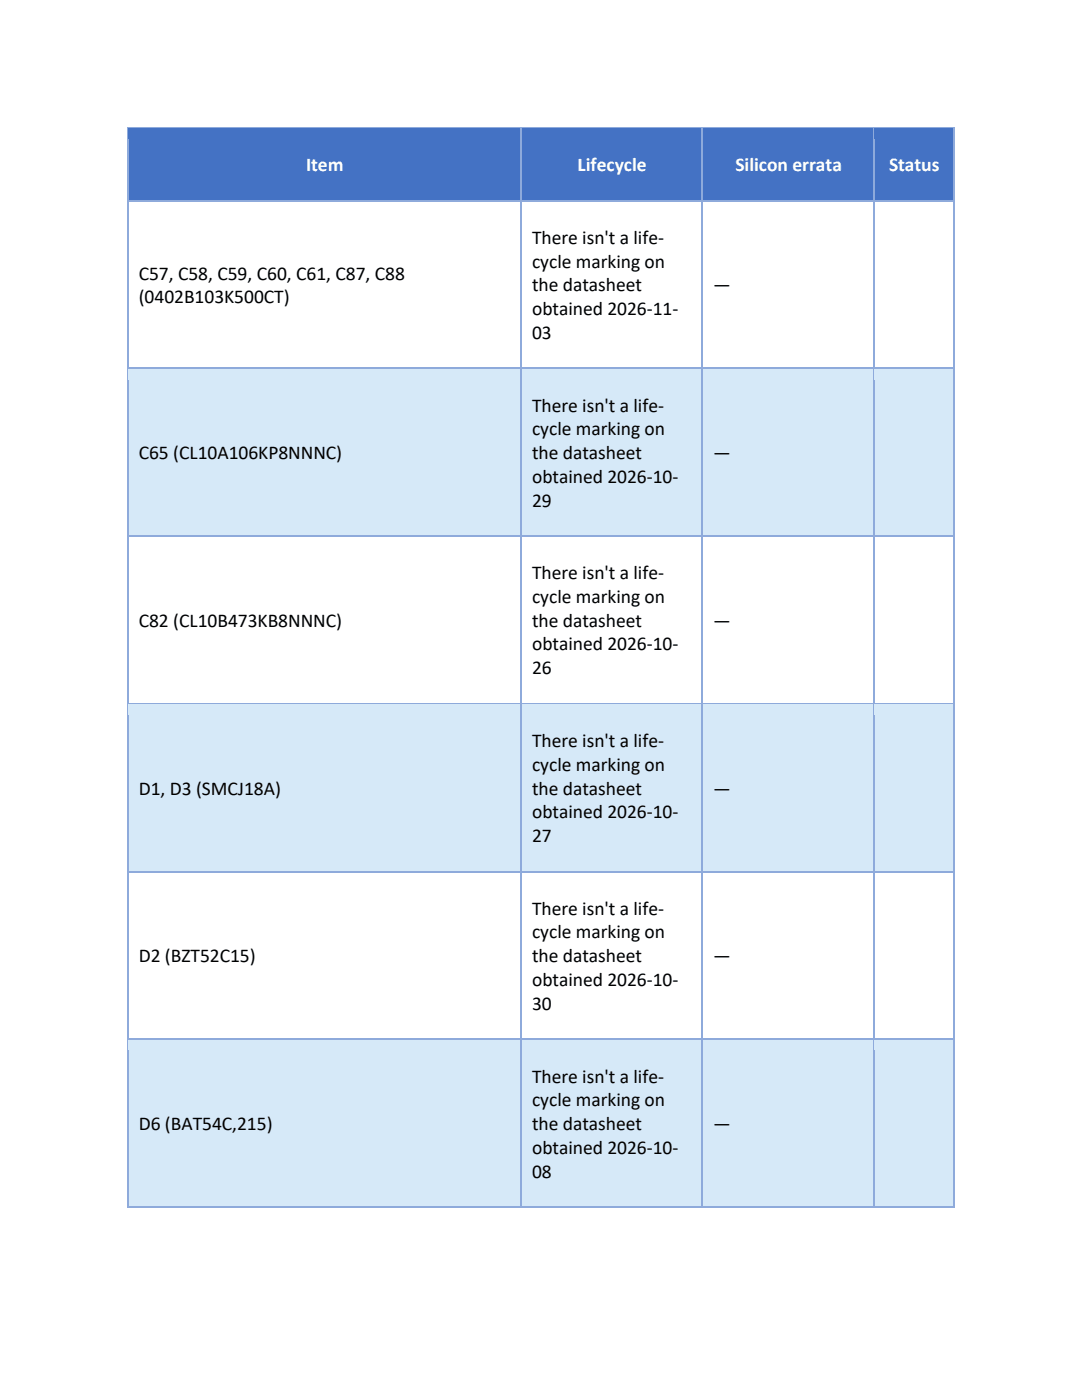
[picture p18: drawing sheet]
<svg xmlns="http://www.w3.org/2000/svg" width="216mm" height="279mm" viewBox="0 0 216 279" stroke-linecap="round" stroke-linejoin="round" font-family="sans-serif">
<defs><g id="words">
<g font-size="3.9" fill="#fff">
<text x="61.1" y="34.1">Item</text>
<text x="115.3" y="34.1">Lifecycle</text>
<text x="146.7" y="34.1">Silicon errata</text>
<text x="177.4" y="34.1">Status</text>
</g>
<g font-size="3.9">
<text x="106.2" y="48.7">There isn't a life-</text>
<text x="106.2" y="53.4">cycle marking on</text>
<text x="27.7" y="55.8">C57, C58, C59, C60, C61, C87, C88</text>
<text x="106.2" y="58.2">the datasheet</text>
<text x="142.3" y="58.2">—</text>
<text x="27.7" y="60.5">(0402B103K500CT)</text>
<text x="106.2" y="62.9">obtained 2026-11-</text>
<text x="106.2" y="67.6">03</text>
<text x="106.2" y="82.1">There isn't a life-</text>
<text x="106.2" y="86.9">cycle marking on</text>
<text x="27.7" y="91.6">C65 (CL10A106KP8NNNC)</text>
<text x="106.2" y="91.6">the datasheet</text>
<text x="142.3" y="91.6">—</text>
<text x="106.2" y="96.4">obtained 2026-10-</text>
<text x="106.2" y="101.1">29</text>
<text x="106.2" y="115.6">There isn't a life-</text>
<text x="27.7" y="125.1">C82 (CL10B473KB8NNNC)</text>
<text x="106.2" y="120.4">cycle marking on</text>
<text x="106.2" y="125.1">the datasheet</text>
<text x="142.3" y="125.1">—</text>
<text x="106.2" y="129.8">obtained 2026-10-</text>
<text x="106.2" y="134.5">26</text>
<text x="106.2" y="149.1">There isn't a life-</text>
<text x="106.2" y="153.8">cycle marking on</text>
<text x="27.7" y="158.6">D1, D3 (SMCJ18A)</text>
<text x="106.2" y="158.6">the datasheet</text>
<text x="142.3" y="158.6">—</text>
<text x="106.2" y="163.3">obtained 2026-10-</text>
<text x="106.2" y="168.1">27</text>
<text x="106.2" y="182.5">There isn't a life-</text>
<text x="106.2" y="187.3">cycle marking on</text>
<text x="27.7" y="192">D2 (BZT52C15)</text>
<text x="106.2" y="192">the datasheet</text>
<text x="106.2" y="196.8">obtained 2026-10-</text>
<text x="142.3" y="192">—</text>
<text x="106.2" y="201.5">30</text>
<text x="106.2" y="216.1">There isn't a life-</text>
<text x="106.2" y="220.8">cycle marking on</text>
<text x="27.7" y="225.5">D6 (BAT54C,215)</text>
<text x="106.2" y="225.6">the datasheet</text>
<text x="142.3" y="225.5">—</text>
<text x="106.2" y="230.3">obtained 2026-10-</text>
<text x="106.2" y="235">08</text>
</g>
</g></defs>
<g fill="#4472c4">
<path d="M25.7 25.7h78.2v14.3h-78.2z"/>
<path d="M27.7 27.8h74.2v10h-74.2z"/>
<path d="M104.1 25.7h35.9v14.3h-35.9z"/>
<path d="M106.2 27.8h31.9v10h-31.9z"/>
<path d="M140.3 25.7h34.1v14.3h-34.1z"/>
<path d="M142.3 27.8h30.1v10h-30.1z"/>
<path d="M174.7 25.7h15.5v14.3h-15.5z"/>
<path d="M176.6 27.8h11.6v10h-11.6z"/>
</g>
<path d="M25.5 25.4v2.4" fill="none" stroke="#8eaadb" stroke-width=".25"/>
<path d="M25.4 25.4h.3v.3h-.3z" fill="#8eaadb"/>
<path d="M25.7 25.5h78.2" fill="none" stroke="#8eaadb" stroke-width=".25"/>
<path d="M25.7 25.7h78.2v2.1h-78.2z" fill="#4472c4"/>
<path d="M104 25.7v2.1" fill="none" stroke="#8eaadb" stroke-width=".25"/>
<path d="M103.9 25.4h.2v.3h-.2z" fill="#8eaadb"/>
<path d="M104.1 25.5h35.9" fill="none" stroke="#8eaadb" stroke-width=".25"/>
<path d="M104.1 25.7h35.9v2.1h-35.9z" fill="#4472c4"/>
<path d="M140.2 25.7v2.1" fill="none" stroke="#8eaadb" stroke-width=".25"/>
<path d="M140 25.4h.3v.3h-.3z" fill="#8eaadb"/>
<path d="M140.3 25.5h34" fill="none" stroke="#8eaadb" stroke-width=".25"/>
<path d="M140.3 25.7h34v2.1h-34z" fill="#4472c4"/>
<path d="M174.5 25.7v2.1" fill="none" stroke="#8eaadb" stroke-width=".25"/>
<path d="M174.3 25.4h.3v.3h-.3z" fill="#8eaadb"/>
<path d="M174.6 25.5h15.6" fill="none" stroke="#8eaadb" stroke-width=".25"/>
<path d="M174.6 25.7h15.6v2.1h-15.6z" fill="#4472c4"/>
<path d="M190.3 25.4v2.4" fill="none" stroke="#8eaadb" stroke-width=".25"/>
<path d="M190.2 25.4h.2v.3h-.2z" fill="#8eaadb"/>
<path d="M25.6 37.8h78.5v2.2h-78.5z" fill="#4472c4"/>
<path d="M25.5 27.8v12.2" fill="none" stroke="#8eaadb" stroke-width=".25"/>
<path d="M104.1 37.8h36.1v2.2h-36.1z" fill="#4472c4"/>
<path d="M104 27.8v12.2" fill="none" stroke="#8eaadb" stroke-width=".25"/>
<path d="M140.2 37.8h34.3v2.2h-34.3z" fill="#4472c4"/>
<path d="M140.2 27.8v12.2" fill="none" stroke="#8eaadb" stroke-width=".25"/>
<path d="M174.5 37.8h15.8v2.2h-15.8z" fill="#4472c4"/>
<path d="M25.5 40v33.4M104 40v33.4M140.2 40v33.4M174.5 27.8v45.6M190.3 27.8v45.6M25.7 40.1h78.2M104.1 40.1h35.9M140.3 40.1h34M174.6 40.1h15.6" fill="none" stroke="#8eaadb" stroke-width=".25"/>
<g fill="#d6e9f8">
<path d="M25.7 73.7h78.2v33.1h-78.2z"/>
<path d="M27.7 85.3h74.2v9.9h-74.2z"/>
<path d="M104.1 73.7h35.9v33.1h-35.9z"/>
<path d="M106.2 75.8h31.9v7.3h-31.9z"/>
<path d="M106.2 83.1h31.9v4.8h-31.9z"/>
<path d="M106.2 87.9h31.9v4.7h-31.9z"/>
<path d="M106.2 92.6h31.9v4.8h-31.9z"/>
<path d="M106.2 97.4h31.9v7.3h-31.9z"/>
<path d="M140.3 73.7h34.1v33.1h-34.1z"/>
<path d="M142.3 85.3h30.1v9.9h-30.1z"/>
<path d="M174.7 73.7h15.5v33.1h-15.5z"/>
<path d="M176.6 85.2h11.6v10.2h-11.6z"/>
</g>
<path d="M25.5 73.4v2.4M25.7 73.5h78.2" fill="none" stroke="#8eaadb" stroke-width=".25"/>
<path d="M25.7 73.7h78.2v2.1h-78.2z" fill="#d6e9f8"/>
<path d="M104 73.4v2.4M104.1 73.5h35.9" fill="none" stroke="#8eaadb" stroke-width=".25"/>
<path d="M104.1 73.7h35.9v2.1h-35.9z" fill="#d6e9f8"/>
<path d="M140.2 73.4v2.4M140.3 73.5h34" fill="none" stroke="#8eaadb" stroke-width=".25"/>
<path d="M140.3 73.7h34v2.1h-34z" fill="#d6e9f8"/>
<path d="M174.5 73.4v2.4M174.6 73.5h15.6" fill="none" stroke="#8eaadb" stroke-width=".25"/>
<path d="M174.6 73.7h15.6v2.1h-15.6z" fill="#d6e9f8"/>
<path d="M190.3 73.4v2.4" fill="none" stroke="#8eaadb" stroke-width=".25"/>
<path d="M25.6 104.7h78.5v2.1h-78.5z" fill="#d6e9f8"/>
<path d="M25.5 75.8v31" fill="none" stroke="#8eaadb" stroke-width=".25"/>
<path d="M104.1 104.7h36.1v2.1h-36.1z" fill="#d6e9f8"/>
<path d="M104 75.8v31" fill="none" stroke="#8eaadb" stroke-width=".25"/>
<path d="M140.2 104.7h34.3v2.1h-34.3z" fill="#d6e9f8"/>
<path d="M140.2 75.8v31" fill="none" stroke="#8eaadb" stroke-width=".25"/>
<path d="M174.5 104.7h15.8v2.1h-15.8z" fill="#d6e9f8"/>
<path d="M174.5 75.8v64.6M190.3 75.8v64.6M25.5 106.8v33.6M25.7 107h78.2M104 106.8v33.6M104.1 107h35.9M140.2 106.8v33.6M140.3 107h34M174.6 107h15.6" fill="none" stroke="#8eaadb" stroke-width=".25"/>
<g fill="#d6e9f8">
<path d="M25.7 140.6h78.2v33.2h-78.2z"/>
<path d="M27.7 152.2h74.2v10h-74.2z"/>
<path d="M104.1 140.6h35.9v33.2h-35.9z"/>
<path d="M106.2 142.7h31.9v7.4h-31.9z"/>
<path d="M106.2 150.1h31.9v4.8h-31.9z"/>
<path d="M106.2 154.9h31.9v4.7h-31.9z"/>
<path d="M106.2 159.6h31.9v4.7h-31.9z"/>
<path d="M106.2 164.3h31.9v7.4h-31.9z"/>
<path d="M140.3 140.6h34.1v33.2h-34.1z"/>
<path d="M142.3 152.2h30.1v10h-30.1z"/>
<path d="M174.7 140.6h15.5v33.2h-15.5z"/>
<path d="M176.6 152.1h11.6v10.2h-11.6z"/>
</g>
<path d="M25.5 140.4v2.3M25.7 140.5h78.2" fill="none" stroke="#8eaadb" stroke-width=".25"/>
<path d="M25.7 140.6h78.2v2.1h-78.2z" fill="#d6e9f8"/>
<path d="M104 140.4v2.3M104.1 140.5h35.9" fill="none" stroke="#8eaadb" stroke-width=".25"/>
<path d="M104.1 140.6h35.9v2.1h-35.9z" fill="#d6e9f8"/>
<path d="M140.2 140.4v2.3M140.3 140.5h34" fill="none" stroke="#8eaadb" stroke-width=".25"/>
<path d="M140.3 140.6h34v2.1h-34z" fill="#d6e9f8"/>
<path d="M174.5 140.4v2.3M174.6 140.5h15.6" fill="none" stroke="#8eaadb" stroke-width=".25"/>
<path d="M174.6 140.6h15.6v2.1h-15.6z" fill="#d6e9f8"/>
<path d="M190.3 140.4v2.3" fill="none" stroke="#8eaadb" stroke-width=".25"/>
<path d="M25.6 171.7h78.5v2.1h-78.5z" fill="#d6e9f8"/>
<path d="M25.5 142.7v31.1" fill="none" stroke="#8eaadb" stroke-width=".25"/>
<path d="M104.1 171.7h36.1v2.1h-36.1z" fill="#d6e9f8"/>
<path d="M104 142.7v31.1" fill="none" stroke="#8eaadb" stroke-width=".25"/>
<path d="M140.2 171.7h34.3v2.1h-34.3z" fill="#d6e9f8"/>
<path d="M140.2 142.7v31.1" fill="none" stroke="#8eaadb" stroke-width=".25"/>
<path d="M174.5 171.7h15.8v2.1h-15.8z" fill="#d6e9f8"/>
<path d="M174.5 142.7v64.6M190.3 142.7v64.6M25.5 173.8v33.5M25.7 173.9h78.2M104 173.8v33.5M104.1 173.9h35.9M140.2 173.8v33.5M140.3 173.9h34M174.6 173.9h15.6" fill="none" stroke="#8eaadb" stroke-width=".25"/>
<g fill="#d6e9f8">
<path d="M25.7 207.6h78.2v33.2h-78.2z"/>
<path d="M27.7 219.1h74.2v10.1h-74.2z"/>
<path d="M104.1 207.6h35.9v33.2h-35.9z"/>
<path d="M106.2 209.7h31.9v7.4h-31.9z"/>
<path d="M106.2 217.1h31.9v4.7h-31.9z"/>
<path d="M106.2 221.8h31.9v4.8h-31.9z"/>
<path d="M106.2 226.6h31.9v4.7h-31.9z"/>
<path d="M106.2 231.3h31.9v7.4h-31.9z"/>
<path d="M140.3 207.6h34.1v33.2h-34.1z"/>
<path d="M142.3 219.1h30.1v10.1h-30.1z"/>
<path d="M174.7 207.6h15.5v33.2h-15.5z"/>
<path d="M176.6 219h11.6v10.3h-11.6z"/>
</g>
<path d="M25.5 207.3v2.3M25.7 207.4h78.2" fill="none" stroke="#8eaadb" stroke-width=".25"/>
<path d="M25.7 207.5h78.2v2.1h-78.2z" fill="#d6e9f8"/>
<path d="M104 207.3v2.3M104.1 207.4h35.9" fill="none" stroke="#8eaadb" stroke-width=".25"/>
<path d="M104.1 207.5h35.9v2.1h-35.9z" fill="#d6e9f8"/>
<path d="M140.2 207.3v2.3M140.3 207.4h34" fill="none" stroke="#8eaadb" stroke-width=".25"/>
<path d="M140.3 207.5h34v2.1h-34z" fill="#d6e9f8"/>
<path d="M174.5 207.3v2.3M174.6 207.4h15.6" fill="none" stroke="#8eaadb" stroke-width=".25"/>
<path d="M174.6 207.5h15.6v2.1h-15.6z" fill="#d6e9f8"/>
<path d="M190.3 207.3v2.3" fill="none" stroke="#8eaadb" stroke-width=".25"/>
<path d="M25.6 238.7h78.5v2.1h-78.5z" fill="#d6e9f8"/>
<path d="M25.5 209.6v31.2" fill="none" stroke="#8eaadb" stroke-width=".25"/>
<path d="M25.4 240.8h.3v.2h-.3z" fill="#8eaadb"/>
<path d="M25.7 240.9h78.2" fill="none" stroke="#8eaadb" stroke-width=".25"/>
<path d="M104.1 238.7h36.1v2.1h-36.1z" fill="#d6e9f8"/>
<path d="M104 209.6v31.2" fill="none" stroke="#8eaadb" stroke-width=".25"/>
<path d="M103.9 240.8h.2v.2h-.2z" fill="#8eaadb"/>
<path d="M104.1 240.9h35.9" fill="none" stroke="#8eaadb" stroke-width=".25"/>
<path d="M140.2 238.7h34.3v2.1h-34.3z" fill="#d6e9f8"/>
<path d="M140.2 209.6v31.2" fill="none" stroke="#8eaadb" stroke-width=".25"/>
<path d="M140 240.8h.3v.2h-.3z" fill="#8eaadb"/>
<path d="M140.3 240.9h34" fill="none" stroke="#8eaadb" stroke-width=".25"/>
<path d="M174.5 238.7h15.8v2.1h-15.8z" fill="#d6e9f8"/>
<path d="M174.5 209.6v31.2" fill="none" stroke="#8eaadb" stroke-width=".25"/>
<path d="M174.3 240.8h.3v.2h-.3z" fill="#8eaadb"/>
<path d="M190.3 209.6v31.2M174.6 240.9h15.6" fill="none" stroke="#8eaadb" stroke-width=".25"/>
<path d="M190.2 240.8h.2v.2h-.2z" fill="#8eaadb"/>
<use href="#words"/>
</svg>
